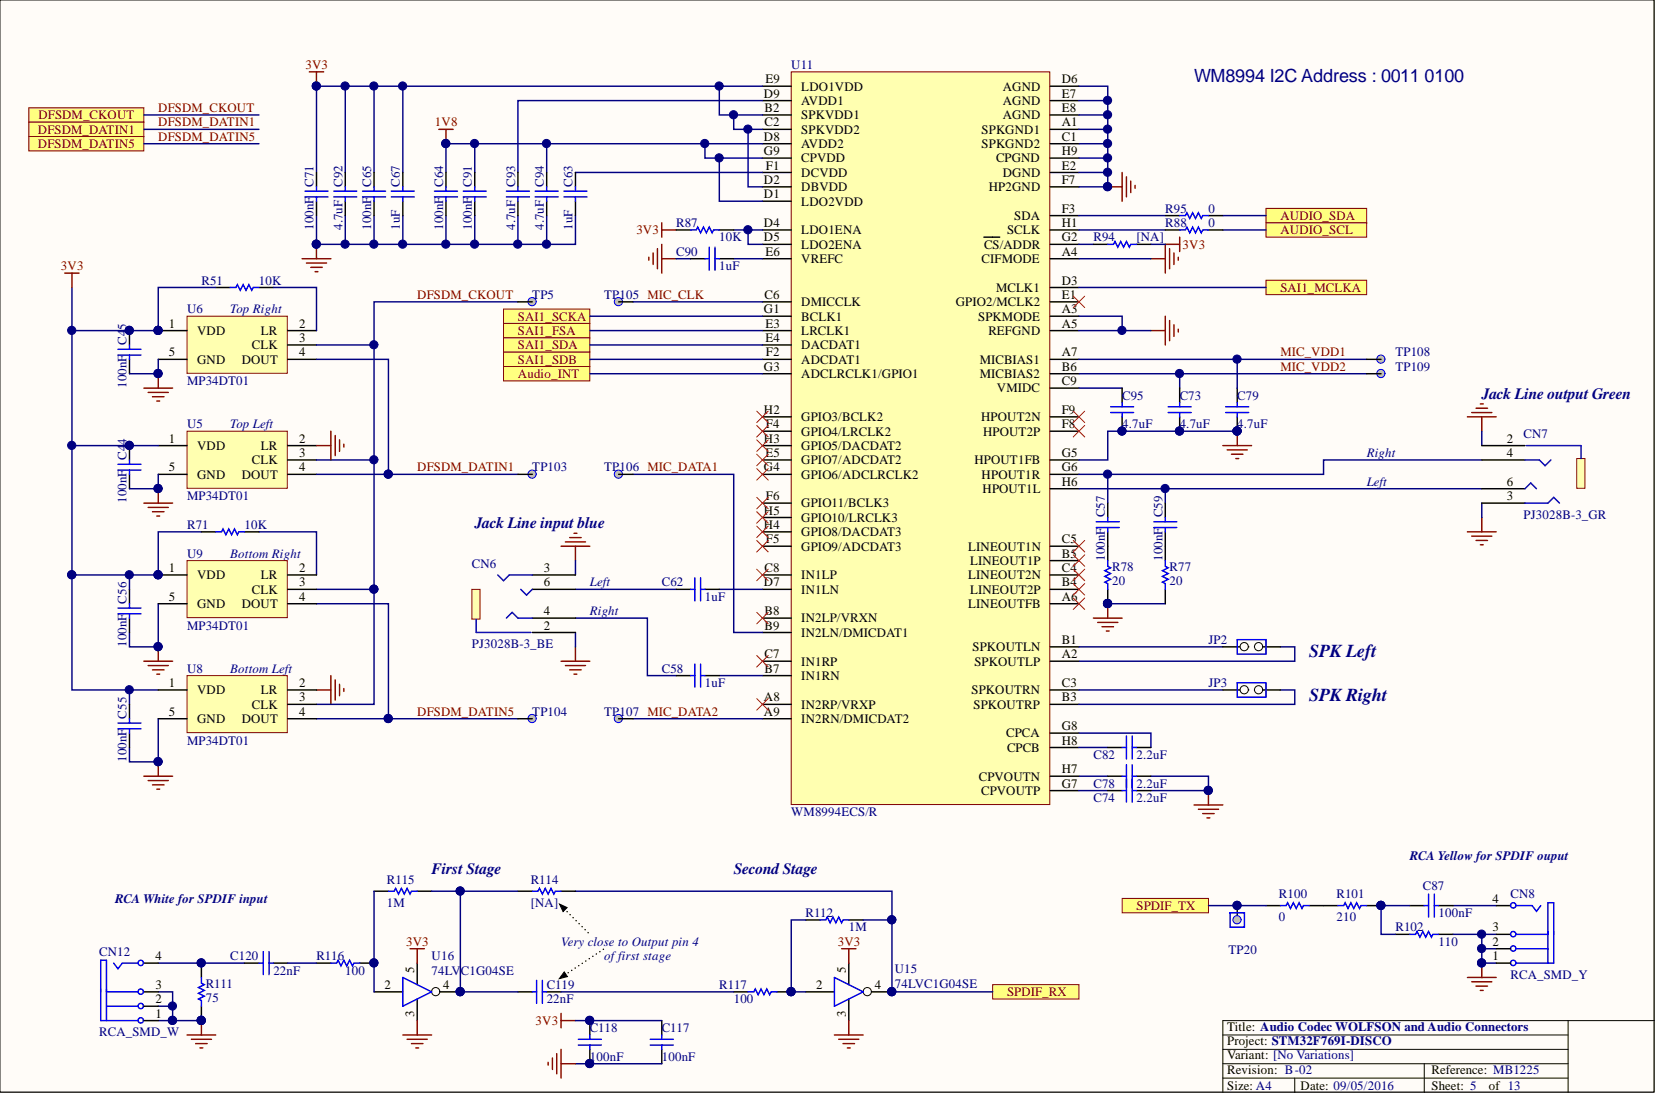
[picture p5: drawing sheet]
<svg xmlns="http://www.w3.org/2000/svg" width="292mm" height="193mm" viewBox="0 0 292 193" stroke-linecap="round" stroke-linejoin="round" font-family="sans-serif">
<defs><g id="words">
<g font-size="3.2" fill="#000080">
<text x="210.6" y="14.5">WM8994 I2C Address : 0011 0100</text>
<text x="230.9" y="116">SPK Left</text>
<text x="230.9" y="123.6">SPK Right</text>
</g>
<g font-size="2.8" fill="#000080">
<text x="261.4" y="70.4">Jack Line output Green</text>
<text x="83.7" y="93.2">Jack Line input blue</text>
<text x="76.1" y="154.1">First Stage</text>
<text x="129.4" y="154.1">Second Stage</text>
</g>
<g font-size="2.3" fill="#800000">
<text x="53.9" y="12.2">3V3</text>
<text x="6.7" y="23.6">DFSDM_DATIN1</text>
<text x="6.8" y="21">DFSDM_CKOUT</text>
<text x="27.9" y="19.8">DFSDM_CKOUT</text>
<text x="27.9" y="22.3">DFSDM_DATIN1</text>
<text x="76.7" y="22.3">1V8</text>
<text x="6.7" y="26.1">DFSDM_DATIN5</text>
<text x="27.9" y="24.8">DFSDM_DATIN5</text>
<text x="112.2" y="41.3">3V3</text>
<text x="225.8" y="38.8">AUDIO_SDA</text>
<text x="225.8" y="41.3">AUDIO_SCL</text>
<text x="10.7" y="47.7">3V3</text>
<text x="208.6" y="43.9">3V3</text>
<text x="73.6" y="52.7">DFSDM_CKOUT</text>
<text x="225.8" y="51.5">SAI1_MCLKA</text>
<text x="91.4" y="56.5">SAI1_SCKA</text>
<text x="91.4" y="59.1">SAI1_FSA</text>
<text x="91.4" y="61.6">SAI1_SDA</text>
<text x="91.4" y="64.1">SAI1_SDB</text>
<text x="225.8" y="62.9">MIC_VDD1</text>
<text x="225.8" y="65.4">MIC_VDD2</text>
<text x="91.4" y="66.7">Audio_INT</text>
<text x="73.6" y="83.2">DFSDM_DATIN1</text>
<text x="73.6" y="126.3">DFSDM_DATIN5</text>
<text x="200.5" y="160.5">SPDIF_TX</text>
<text x="71.6" y="166.8">3V3</text>
<text x="147.8" y="166.8">3V3</text>
<text x="177.6" y="175.7">SPDIF_RX</text>
<text x="94.5" y="180.8">3V3</text>
</g>
<g font-size="2.3">
<text x="134.7" y="17.2">D9</text>
<text x="135" y="14.7">E9</text>
<text x="141.3" y="16">LDO1VDD</text>
<text x="176.9" y="16">AGND</text>
<text x="187.3" y="14.7">D6</text>
<text x="187.3" y="17.2">E7</text>
<text x="134.8" y="19.8">B2</text>
<text x="134.8" y="22.3">C2</text>
<text x="141.3" y="18.5">AVDD1</text>
<text x="141.3" y="21">SPKVDD1</text>
<text x="141.3" y="23.6">SPKVDD2</text>
<text x="173.1" y="23.6">SPKGND1</text>
<text x="176.9" y="18.5">AGND</text>
<text x="176.9" y="21">AGND</text>
<text x="187.3" y="19.8">E8</text>
<text x="187.3" y="22.3">A1</text>
<text x="134.7" y="27.4">G9</text>
<text x="134.7" y="24.8">D8</text>
<text x="135.1" y="29.9">F1</text>
<text x="141.3" y="28.6">CPVDD</text>
<text x="141.3" y="26.1">AVDD2</text>
<text x="173.1" y="26.1">SPKGND2</text>
<text x="175.7" y="28.6">CPGND</text>
<text x="187.3" y="27.4">H9</text>
<text x="187.3" y="29.9">E2</text>
<text x="187.3" y="24.8">C1</text>
<text x="134.7" y="32.5">D2</text>
<text x="134.7" y="35">D1</text>
<text x="141.3" y="31.2">DCVDD</text>
<text x="141.3" y="33.7">DBVDD</text>
<text x="174.4" y="33.7">HP2GND</text>
<text x="176.9" y="31.2">DGND</text>
<text x="187.3" y="32.5">F7</text>
<text x="134.7" y="40.1">D4</text>
<text x="141.3" y="41.3">LDO1ENA</text>
<text x="141.3" y="36.3">LDO2VDD</text>
<text x="177.6" y="41.3">SCLK</text>
<text x="178.9" y="38.8">SDA</text>
<text x="187.3" y="40.1">H1</text>
<text x="187.3" y="37.5">F3</text>
<text x="134.7" y="42.6">D5</text>
<text x="135" y="45.1">E6</text>
<text x="141.3" y="43.9">LDO2ENA</text>
<text x="141.3" y="46.4">VREFC</text>
<text x="173.1" y="46.4">CIFMODE</text>
<text x="173.6" y="43.9">CS/ADDR</text>
<text x="187.3" y="42.6">G2</text>
<text x="187.3" y="45.1">A4</text>
<text x="134.8" y="52.7">C6</text>
<text x="175.7" y="51.5">MCLK1</text>
<text x="187.3" y="52.7">E1</text>
<text x="187.3" y="50.2">D3</text>
<text x="29.8" y="57.8">1</text>
<text x="34.8" y="59.1">VDD</text>
<text x="46" y="59.1">LR</text>
<text x="52.8" y="57.8">2</text>
<text x="134.7" y="55.3">G1</text>
<text x="135" y="57.8">E3</text>
<text x="141.3" y="56.5">BCLK1</text>
<text x="141.3" y="54">DMICCLK</text>
<text x="141.3" y="59.1">LRCLK1</text>
<text x="168.6" y="54">GPIO2/MCLK2</text>
<text x="172.6" y="56.5">SPKMODE</text>
<text x="174.3" y="59.1">REFGND</text>
<text x="187.3" y="57.8">A5</text>
<text x="187.3" y="55.3">A3</text>
<text x="29.8" y="62.9">5</text>
<text x="34.8" y="64.1">GND</text>
<text x="42.6" y="64.1">DOUT</text>
<text x="44.4" y="61.6">CLK</text>
<text x="52.8" y="60.3">3</text>
<text x="52.8" y="62.9">4</text>
<text x="134.7" y="65.4">G3</text>
<text x="135" y="60.3">E4</text>
<text x="135.1" y="62.9">F2</text>
<text x="141.3" y="64.1">ADCDAT1</text>
<text x="141.3" y="61.6">DACDAT1</text>
<text x="172.8" y="64.1">MICBIAS1</text>
<text x="187.3" y="62.9">A7</text>
<text x="187.3" y="65.4">B6</text>
<text x="141.3" y="66.7">ADCLRCLK1/GPIO1</text>
<text x="172.8" y="66.7">MICBIAS2</text>
<text x="175.9" y="69.2">VMIDC</text>
<text x="187.3" y="67.9">C9</text>
<text x="134.7" y="73">H2</text>
<text x="135.1" y="75.6">F4</text>
<text x="141.3" y="74.3">GPIO3/BCLK2</text>
<text x="141.3" y="76.8">GPIO4/LRCLK2</text>
<text x="173.1" y="74.3">HPOUT2N</text>
<text x="173.4" y="76.8">HPOUT2P</text>
<text x="187.3" y="73">F9</text>
<text x="187.3" y="75.6">F8</text>
<text x="29.8" y="83.2">5</text>
<text x="29.8" y="78.1">1</text>
<text x="34.8" y="79.4">VDD</text>
<text x="44.4" y="81.9">CLK</text>
<text x="46" y="79.4">LR</text>
<text x="52.8" y="78.1">2</text>
<text x="52.8" y="80.6">3</text>
<text x="52.8" y="83.2">4</text>
<text x="134.7" y="78.1">H3</text>
<text x="134.7" y="83.2">G4</text>
<text x="135" y="80.6">E5</text>
<text x="141.3" y="79.4">GPIO5/DACDAT2</text>
<text x="141.3" y="81.9">GPIO7/ADCDAT2</text>
<text x="171.9" y="81.9">HPOUT1FB</text>
<text x="187.3" y="80.6">G5</text>
<text x="187.3" y="83.2">G6</text>
<text x="265.8" y="78.1">2</text>
<text x="265.8" y="80.6">4</text>
<text x="34.8" y="84.4">GND</text>
<text x="42.6" y="84.4">DOUT</text>
<text x="135.1" y="88.2">F6</text>
<text x="141.3" y="84.4">GPIO6/ADCLRCLK2</text>
<text x="141.3" y="89.5">GPIO11/BCLK3</text>
<text x="173.1" y="84.4">HPOUT1R</text>
<text x="173.3" y="87">HPOUT1L</text>
<text x="187.3" y="85.7">H6</text>
<text x="265.8" y="85.7">6</text>
<text x="265.8" y="88.2">3</text>
<text x="134.7" y="93.3">H4</text>
<text x="134.7" y="90.8">H5</text>
<text x="135.1" y="95.8">F5</text>
<text x="141.3" y="94.6">GPIO8/DACDAT3</text>
<text x="141.3" y="92">GPIO10/LRCLK3</text>
<text x="187.3" y="95.8">C5</text>
<text x="29.8" y="100.9">1</text>
<text x="52.8" y="100.9">2</text>
<text x="95.9" y="100.9">3</text>
<text x="134.8" y="100.9">C8</text>
<text x="141.3" y="97.1">GPIO9/ADCDAT3</text>
<text x="170.8" y="97.1">LINEOUT1N</text>
<text x="171.1" y="99.6">LINEOUT1P</text>
<text x="187.3" y="98.4">B5</text>
<text x="187.3" y="100.9">C4</text>
<text x="29.8" y="106">5</text>
<text x="34.8" y="107.3">GND</text>
<text x="34.8" y="102.2">VDD</text>
<text x="42.6" y="107.3">DOUT</text>
<text x="44.4" y="104.7">CLK</text>
<text x="46" y="102.2">LR</text>
<text x="52.8" y="103.4">3</text>
<text x="52.8" y="106">4</text>
<text x="95.9" y="103.4">6</text>
<text x="134.7" y="103.4">D7</text>
<text x="141.3" y="104.7">IN1LN</text>
<text x="141.3" y="102.2">IN1LP</text>
<text x="170.8" y="102.2">LINEOUT2N</text>
<text x="170.8" y="107.3">LINEOUTFB</text>
<text x="171.1" y="104.7">LINEOUT2P</text>
<text x="187.3" y="103.4">B4</text>
<text x="187.3" y="106">A6</text>
<text x="95.9" y="111.1">2</text>
<text x="95.9" y="108.5">4</text>
<text x="134.8" y="111.1">B9</text>
<text x="134.8" y="108.5">B8</text>
<text x="141.3" y="112.3">IN2LN/DMICDAT1</text>
<text x="141.3" y="109.8">IN2LP/VRXN</text>
<text x="187.3" y="113.6">B1</text>
<text x="134.8" y="118.7">B7</text>
<text x="134.8" y="116.1">C7</text>
<text x="141.3" y="119.9">IN1RN</text>
<text x="141.3" y="117.4">IN1RP</text>
<text x="171.5" y="114.9">SPKOUTLN</text>
<text x="171.9" y="117.4">SPKOUTLP</text>
<text x="187.3" y="116.1">A2</text>
<text x="29.8" y="121.2">1</text>
<text x="34.8" y="122.5">VDD</text>
<text x="44.4" y="125">CLK</text>
<text x="46" y="122.5">LR</text>
<text x="52.8" y="121.2">2</text>
<text x="52.8" y="123.7">3</text>
<text x="134.7" y="123.7">A8</text>
<text x="141.3" y="125">IN2RP/VRXP</text>
<text x="171.4" y="122.5">SPKOUTRN</text>
<text x="171.7" y="125">SPKOUTRP</text>
<text x="187.3" y="121.2">C3</text>
<text x="187.3" y="123.7">B3</text>
<text x="29.8" y="126.3">5</text>
<text x="34.8" y="127.5">GND</text>
<text x="42.6" y="127.5">DOUT</text>
<text x="52.8" y="126.3">4</text>
<text x="134.7" y="126.3">A9</text>
<text x="141.3" y="127.5">IN2RN/DMICDAT2</text>
<text x="177.5" y="130.1">CPCA</text>
<text x="187.3" y="131.3">H8</text>
<text x="187.3" y="128.8">G8</text>
<text x="172.6" y="137.7">CPVOUTN</text>
<text x="177.6" y="132.6">CPCB</text>
<text x="187.3" y="136.4">H7</text>
<text x="173.1" y="140.2">CPVOUTP</text>
<text x="187.3" y="138.9">G7</text>
<text x="263.2" y="159.2">4</text>
<text x="263.2" y="164.3">3</text>
<text x="263.2" y="166.8">2</text>
<text x="27.4" y="169.4">4</text>
<text x="73.1" y="171.7" transform="rotate(-90 73.1 171.7)">5</text>
<text x="149.2" y="171.7" transform="rotate(-90 149.2 171.7)">5</text>
<text x="263.2" y="169.4">1</text>
<text x="27.4" y="174.4">3</text>
<text x="27.4" y="179.5">1</text>
<text x="27.4" y="177">2</text>
<text x="67.8" y="174.4">2</text>
<text x="73.1" y="179.4" transform="rotate(-90 73.1 179.4)">3</text>
<text x="78.2" y="174.4">4</text>
<text x="144" y="174.4">2</text>
<text x="149.2" y="179.4" transform="rotate(-90 149.2 179.4)">3</text>
<text x="154.3" y="174.4">4</text>
<text x="216.5" y="181.8">Title: Audio Codec WOLFSON and Audio Connectors</text>
<text x="216.5" y="184.3">Project: STM32F769I-DISCO</text>
<text x="216.5" y="189.4">Revision: B-02</text>
<text x="216.5" y="186.9">Variant: [No Variations]</text>
<text x="252.5" y="189.4">Reference: MB1225</text>
<text x="216.5" y="192.2">Size: A4</text>
<text x="229.4" y="192.2">Date: 09/05/2016</text>
<text x="252.5" y="192.2">Sheet: 5</text>
<text x="262.6" y="192.2">of 13</text>
</g>
<g font-size="2.3" fill="#000080">
<text x="139.6" y="12.2">U11</text>
<text x="55.3" y="33" transform="rotate(-90 55.3 33)">C71</text>
<text x="60.4" y="33" transform="rotate(-90 60.4 33)">C92</text>
<text x="65.5" y="33" transform="rotate(-90 65.5 33)">C65</text>
<text x="70.5" y="33" transform="rotate(-90 70.5 33)">C67</text>
<text x="78.2" y="33" transform="rotate(-90 78.2 33)">C64</text>
<text x="83.2" y="33" transform="rotate(-90 83.2 33)">C91</text>
<text x="90.8" y="33" transform="rotate(-90 90.8 33)">C93</text>
<text x="95.9" y="33" transform="rotate(-90 95.9 33)">C94</text>
<text x="101" y="33" transform="rotate(-90 101 33)">C63</text>
<text x="55.3" y="40.6" transform="rotate(-90 55.3 40.6)">100nF</text>
<text x="60.4" y="40.6" transform="rotate(-90 60.4 40.6)">4.7uF</text>
<text x="65.5" y="40.6" transform="rotate(-90 65.5 40.6)">100nF</text>
<text x="70.5" y="40.6" transform="rotate(-90 70.5 40.6)">1uF</text>
<text x="78.2" y="40.6" transform="rotate(-90 78.2 40.6)">100nF</text>
<text x="83.2" y="40.6" transform="rotate(-90 83.2 40.6)">100nF</text>
<text x="90.8" y="40.6" transform="rotate(-90 90.8 40.6)">4.7uF</text>
<text x="95.9" y="40.6" transform="rotate(-90 95.9 40.6)">4.7uF</text>
<text x="101" y="40.6" transform="rotate(-90 101 40.6)">1uF</text>
<text x="119.3" y="40.1">R87</text>
<text x="205.5" y="37.5">R95</text>
<text x="205.5" y="40.1">R88</text>
<text x="213.2" y="37.5">0</text>
<text x="213.2" y="40.1">0</text>
<text x="119.3" y="45.1">C90</text>
<text x="126.9" y="47.7">1uF</text>
<text x="126.9" y="42.6">10K</text>
<text x="192.9" y="42.6">R94</text>
<text x="200.5" y="42.6">[NA]</text>
<text x="35.5" y="50.2">R51</text>
<text x="45.7" y="50.2">10K</text>
<text x="93.9" y="52.7">TP5</text>
<text x="106.6" y="52.7">TP105 MIC_CLK</text>
<text x="22.3" y="58.1" transform="rotate(-90 22.3 58.1)">5</text>
<text x="33" y="55.3">U6</text>
<text x="40.6" y="55.3">Top Right</text>
<text x="22.3" y="60.8" transform="rotate(-90 22.3 60.8)">C4</text>
<text x="246.1" y="62.9">TP108</text>
<text x="246.1" y="65.4">TP109</text>
<text x="22.3" y="68.5" transform="rotate(-90 22.3 68.5)">100nF</text>
<text x="33" y="67.9">MP34DT01</text>
<text x="197.9" y="70.5">C95</text>
<text x="208.1" y="70.5">C73</text>
<text x="218.2" y="70.5">C79</text>
<text x="33" y="75.6">U5</text>
<text x="40.6" y="75.6">Top Left</text>
<text x="197.9" y="75.6">4.7uF</text>
<text x="208.1" y="75.6">4.7uF</text>
<text x="218.2" y="75.6">4.7uF</text>
<text x="268.7" y="77.3">CN7</text>
<text x="22.3" y="81.1" transform="rotate(-90 22.3 81.1)">C4</text>
<text x="22.3" y="78.4" transform="rotate(-90 22.3 78.4)">4</text>
<text x="93.9" y="83.2">TP103</text>
<text x="106.6" y="83.2">TP106 MIC_DATA1</text>
<text x="241.1" y="80.6">Right</text>
<text x="22.3" y="88.7" transform="rotate(-90 22.3 88.7)">100nF</text>
<text x="33" y="88.2">MP34DT01</text>
<text x="241.1" y="85.7">Left</text>
<text x="33" y="93.3">R71</text>
<text x="43.1" y="93.3">10K</text>
<text x="194.9" y="91.3" transform="rotate(-90 194.9 91.3)">C57</text>
<text x="205" y="91.3" transform="rotate(-90 205 91.3)">C59</text>
<text x="268.7" y="91.5">PJ3028B-3_GR</text>
<text x="33" y="98.4">U9</text>
<text x="40.6" y="98.4">Bottom Right</text>
<text x="83.2" y="100.2">CN6</text>
<text x="194.9" y="98.9" transform="rotate(-90 194.9 98.9)">100nF</text>
<text x="196.2" y="100.7">R78</text>
<text x="205" y="98.9" transform="rotate(-90 205 98.9)">100nF</text>
<text x="206.3" y="100.7">R77</text>
<text x="22.3" y="106.5" transform="rotate(-90 22.3 106.5)">C56</text>
<text x="104" y="103.4">Left</text>
<text x="116.7" y="103.4">C62</text>
<text x="124.3" y="106">1uF</text>
<text x="196.2" y="103.2">20</text>
<text x="206.3" y="103.2">20</text>
<text x="33" y="111.1">MP34DT01</text>
<text x="104" y="108.5">Right</text>
<text x="213.2" y="113.6">JP2</text>
<text x="22.3" y="114.1" transform="rotate(-90 22.3 114.1)">100nF</text>
<text x="33" y="118.7">U8</text>
<text x="40.6" y="118.7">Bottom Left</text>
<text x="83.2" y="114.4">PJ3028B-3_BE</text>
<text x="116.7" y="118.7">C58</text>
<text x="124.3" y="121.2">1uF</text>
<text x="213.2" y="121.2">JP3</text>
<text x="22.3" y="126.8" transform="rotate(-90 22.3 126.8)">C55</text>
<text x="33" y="131.3">MP34DT01</text>
<text x="93.9" y="126.3">TP104</text>
<text x="106.6" y="126.3">TP107 MIC_DATA2</text>
<text x="22.3" y="134.4" transform="rotate(-90 22.3 134.4)">100nF</text>
<text x="192.9" y="133.9">C82</text>
<text x="200.5" y="133.9">2.2uF</text>
<text x="192.9" y="138.9">C78</text>
<text x="192.9" y="141.5">C74</text>
<text x="200.5" y="138.9">2.2uF</text>
<text x="200.5" y="141.5">2.2uF</text>
<text x="139.6" y="144">WM8994ECS/R</text>
<text x="68.3" y="155.9">R115</text>
<text x="93.6" y="155.9">R114</text>
<text x="248.7" y="151.6">RCAYellow for SPDIF ouput</text>
<text x="20.3" y="159.2">RCAWhite for SPDIF input</text>
<text x="68.3" y="160">1M</text>
<text x="93.6" y="160">[NA]</text>
<text x="142.1" y="161.8">R112</text>
<text x="225.6" y="158.5">R100</text>
<text x="235.7" y="158.5">R101</text>
<text x="251" y="156.9">C87</text>
<text x="253.8" y="161.8">100nF</text>
<text x="266.4" y="158.5">CN8</text>
<text x="99" y="166.8">Very close to Output pin 4</text>
<text x="149.7" y="164.3">1M</text>
<text x="225.6" y="162.5">0</text>
<text x="235.7" y="162.5">210</text>
<text x="246.1" y="164.3">R102</text>
<text x="253.8" y="166.8">110</text>
<text x="17.5" y="168.6">CN12</text>
<text x="40.6" y="169.4">C120</text>
<text x="48.2" y="171.9">22nF</text>
<text x="55.8" y="169.4">R116</text>
<text x="60.9" y="171.9">100</text>
<text x="76.1" y="169.4">U16</text>
<text x="76.1" y="171.9">74LV</text>
<text x="81.3" y="171.9">C1G04SE</text>
<text x="106.6" y="169.4">offirst stage</text>
<text x="157.8" y="171.7">U15</text>
<text x="216.7" y="168.4">TP20</text>
<text x="266.4" y="172.7">RCA_SMD_Y</text>
<text x="36.3" y="174.2">R111</text>
<text x="36.3" y="176.7">75</text>
<text x="96.4" y="174.4">C119</text>
<text x="96.4" y="177">22nF</text>
<text x="126.9" y="174.4">R117</text>
<text x="129.4" y="177">100</text>
<text x="157.8" y="174.2">74LVC1G04SE</text>
<text x="17.5" y="182.8">RCA_SMD_W</text>
<text x="104" y="182.1">C118</text>
<text x="116.7" y="182.1">C117</text>
<text x="104" y="187.1">100nF</text>
<text x="116.7" y="187.1">100nF</text>
</g>
</g></defs>
<path d="M0 0h291.7v192.6h-291.7z" fill="#fffcf8" stroke="#000" stroke-width=".18"/>
<path d="M215.7 182.6h60.9M215.7 185.1h60.9M215.7 190.2h60.9M215.7 187.6h60.9M228.4 190.2v2.5M251.2 187.6v5.1M276.6 180v12.7M291.8 180h-76.1v12.7" fill="none" stroke="#000" stroke-width=".18"/>
<path d="M88.8 54.5h15.2v2.5h-15.2z" fill-rule="evenodd" fill="#ffff80" stroke="#800000" stroke-width=".18"/>
<path d="M195.4 33h2.5M197.9 30.4v5.1M198.7 31.2v3.5M199.5 31.9v2.1M200.2 32.7v.5" fill="none" stroke="#800000" stroke-width=".26"/>
<circle cx="195.4" cy="32.9" r=".72" fill="#000080" stroke="#000080" stroke-width=".18"/>
<path d="M139.6 12.7h45.6v129.2h-45.6z" fill="#ffffb0" stroke="#800000" stroke-width=".18"/>
<g fill="none" stroke="#000" stroke-width=".26">
<path d="M134.5 15.2h5.1M134.5 17.7h5.1M185.2 15.2h5.1M185.2 17.7h5.1M134.5 27.9h5.1M134.5 30.4h5.1M134.5 33h5.1M134.5 20.3h5.1M134.5 25.4h5.1M134.5 35.5h5.1M134.5 22.8h5.1M185.2 27.9h5.1"/>
<path d="M185.2 30.4h5.1M185.2 33h5.1M185.2 20.3h5.1M185.2 25.4h5.1M185.2 38h5.1M185.2 22.8h5.1M134.5 43.1h5.1M134.5 55.8h5.1M134.5 45.6h5.1M134.5 53.2h5.1M134.5 40.6h5.1M134.5 58.3h5.1"/>
<path d="M173.5 41.8h2.8M185.2 43.1h5.1M185.2 55.8h5.1M185.2 45.6h5.1M185.2 53.2h5.1M185.2 40.6h5.1M185.2 58.3h5.1M185.2 50.7h5.1M134.5 63.4h5.1M134.5 65.9h5.1M134.5 60.8h5.1M134.5 73.5h5.1"/>
<path d="M134.5 76.1h5.1M134.5 78.6h5.1M185.2 63.4h5.1M185.2 65.9h5.1M185.2 73.5h5.1M185.2 76.1h5.1M185.2 68.5h5.1M134.5 83.7h5.1M134.5 81.1h5.1M134.5 93.8h5.1M134.5 96.3h5.1M134.5 91.3h5.1"/>
<path d="M134.5 88.7h5.1M185.2 83.7h5.1M185.2 81.1h5.1M185.2 96.3h5.1M185.2 86.2h5.1M185.2 98.9h5.1M134.5 104h5.1M134.5 101.4h5.1M134.5 119.2h5.1M134.5 116.6h5.1M134.5 111.6h5.1M134.5 109h5.1"/>
<path d="M185.2 104h5.1M185.2 101.4h5.1M185.2 116.6h5.1M185.2 106.5h5.1M185.2 114.1h5.1M134.5 126.8h5.1M134.5 124.2h5.1M185.2 136.9h5.1M185.2 139.5h5.1M185.2 131.8h5.1M185.2 129.3h5.1M185.2 124.2h5.1"/>
<path d="M185.2 121.7h5.1"/>
</g>
<g fill="none" stroke="#800000" stroke-width=".26">
<path d="M77.4 22.8h2.5M78.7 22.8v2.6M116.7 39.3v2.5M53.3 45.6h5.1M54.1 46.4h3.5M54.8 47.2h2M55.6 47.9h.5M55.8 43.1v2.5M114.4 45.4v.5M115.2 44.6v2.1M116 43.9v3.5M116.7 45.6h2.6"/>
<path d="M116.7 43.1v5.1M116.7 40.6h2.6"/>
</g>
<g fill="#000080" stroke="#000080" stroke-width=".18">
<circle cx="55.8" cy="43.1" r=".72"/>
<circle cx="55.8" cy="15.2" r=".72"/>
<circle cx="126.8" cy="15.2" r=".72"/>
<circle cx="131.9" cy="22.8" r=".72"/>
<circle cx="78.6" cy="25.3" r=".72"/>
<circle cx="129.4" cy="20.2" r=".72"/>
<circle cx="124.3" cy="25.3" r=".72"/>
<circle cx="131.9" cy="40.5" r=".72"/>
</g>
<path d="M126.9 15.2v5.1h7.6M134.5 17.7h-43.1v12.7M134.5 15.2h-78.7v15.2M101.5 30.4h33M124.3 25.4v2.5h10.2M129.4 20.3v2.5h5.1M132 22.8v10.2h2.5M134.5 25.4h-55.8v5M119.3 45.6h2.5M129.4 45.6h5.1M129.4 40.6h5.1M132 40.6v2.5h2.5" fill="none" stroke="#000080" stroke-width=".26"/>
<g fill="#ffff80" stroke="#800000" stroke-width=".18">
<path d="M88.8 57h15.2v2.6h-15.2z" fill-rule="evenodd"/>
<path d="M88.8 59.6h15.2v2.5h-15.2z" fill-rule="evenodd"/>
<path d="M88.8 62.1h15.2v2.6h-15.2z" fill-rule="evenodd"/>
</g>
<path d="M104 55.8h30.5M104 60.8h30.5M104 63.4h30.5" fill="none" stroke="#000080" stroke-width=".26"/>
<path d="M88.8 64.7h15.2v2.5h-15.2z" fill-rule="evenodd" fill="#ffff80" stroke="#800000" stroke-width=".18"/>
<path d="M190.3 15.2h5.1v17.8h-5.1M190.3 17.7h5.1M190.3 30.4h5.1M190.3 27.9h5.1M190.3 25.4h5.1M190.3 22.8h5.1M190.3 20.3h5.1M104 65.9h30.5" fill="none" stroke="#000080" stroke-width=".26"/>
<g fill="#000080" stroke="#000080" stroke-width=".18">
<circle cx="195.4" cy="32.9" r=".72"/>
<circle cx="195.4" cy="30.4" r=".72"/>
<circle cx="195.4" cy="27.8" r=".72"/>
<circle cx="195.4" cy="25.3" r=".72"/>
<circle cx="195.4" cy="22.8" r=".72"/>
<circle cx="195.4" cy="20.2" r=".72"/>
<circle cx="195.4" cy="17.7" r=".72"/>
</g>
<g fill="#ffff80" stroke="#800000" stroke-width=".18">
<path d="M223.3 36.8h17.8v2.5h-17.8z" fill-rule="evenodd"/>
<path d="M223.3 39.3h17.8v2.5h-17.8z" fill-rule="evenodd"/>
</g>
<path d="M190.3 38h15.2M190.3 40.6h15.2M190.3 45.6h12.7" fill="none" stroke="#000080" stroke-width=".26"/>
<path d="M203 45.6h2.5M205.5 43.1v5.1M206.3 43.9v3.5M207.1 44.6v2.1M207.8 45.4v.5" fill="none" stroke="#800000" stroke-width=".26"/>
<path d="M223.3 49.4h17.8v2.6h-17.8z" fill-rule="evenodd" fill="#ffff80" stroke="#800000" stroke-width=".18"/>
<g fill="none" stroke="#000080" stroke-width=".26">
<path d="M71.1 15.2v15.2M55.8 38v5.1h45.7v-5.1M60.9 38v5.1M66 38v5.1M71.1 38v5.1M78.7 38v5.1M83.7 25.4v5M83.7 38v5.1M91.4 38v5.1M96.4 38v5.1M215.7 38h7.6M91.4 53.2h-25.4v50.8"/>
<path d="M104 58.3h30.5M190.3 55.8h7.6v2.5M190.3 50.7h33M190.3 58.3h12.7M190.3 43.1h2.6M203 43.1h2.5M215.7 40.6h7.6M190.3 68.5h7.6M208.1 65.9v2.6M218.2 76.1h-22.8v5h-5.1M35.5 93.8h-7.6v7.6h-15.2v20.3h15.2M45.7 93.8h10.1v7.6"/>
<path d="M190.3 86.2h71.1M195.4 83.7v5M205.5 86.2v2.5M261.4 81.1h-27.9v2.6h-43.2M27.9 106.5v7.6h-5.1v-2.5M55.8 104h10.2v20.2h-10.2M55.8 106.5h12.7v20.3h-12.7M195.4 106.5h10.1M225.8 114.1h2.6v2.5h-38.1M22.8 121.7v2.5M27.9 126.8v7.6h-5.1v-2.6M111.7 126.8h22.8"/>
<path d="M190.3 129.3h12.7v2.5M190.3 131.8h5.1M190.3 136.9h5.1M190.3 139.5h5.1M203 136.9h10.2v2.6h-10.2M225.8 121.7h2.6v2.5h-38.1"/>
</g>
<g fill="none" stroke="#800000" stroke-width=".26">
<path d="M54.6 12.7h2.5M55.8 12.7v2.5M203 58.3h2.5M205.5 55.8v5M205.5 43.1h2.6M206.3 56.5v3.6M207.1 57.3v2M207.8 58.1v.5M208.1 41.8v2.6M25.4 116.6h5.1M26.1 117.4h3.6M26.9 118.2h2"/>
<path d="M27.7 118.9h.5M27.9 114.1v2.5M58.4 119.2v5M59.1 119.9v3.6M192.9 109h5M193.6 109.8h3.6M194.4 110.5h2M195.1 111.3h.5M195.4 106.5v2.5M25.4 136.9h5.1M26.1 137.7h3.6M26.9 138.4h2"/>
<path d="M27.7 139.2h.5M27.9 134.4v2.5M55.8 121.7h2.6M59.9 120.7v2M60.6 121.5v.5"/>
</g>
<g fill="#000080" stroke="#000080" stroke-width=".18">
<circle cx="197.9" cy="58.3" r=".72"/>
<circle cx="195.4" cy="106.5" r=".72"/>
<circle cx="195.4" cy="83.6" r=".72"/>
<circle cx="205.5" cy="86.2" r=".72"/>
<circle cx="218.2" cy="76" r=".72"/>
<circle cx="213.1" cy="139.4" r=".72"/>
<circle cx="65.9" cy="103.9" r=".72"/>
<circle cx="27.9" cy="134.3" r=".72"/>
<circle cx="22.8" cy="121.7" r=".72"/>
<circle cx="68.5" cy="126.7" r=".72"/>
<circle cx="55.8" cy="15.2" r=".72"/>
<circle cx="71" cy="15.2" r=".72"/>
<circle cx="83.7" cy="25.3" r=".72"/>
<circle cx="60.9" cy="43.1" r=".72"/>
<circle cx="65.9" cy="43.1" r=".72"/>
<circle cx="71" cy="43.1" r=".72"/>
<circle cx="78.6" cy="43.1" r=".72"/>
<circle cx="91.3" cy="43.1" r=".72"/>
<circle cx="96.4" cy="43.1" r=".72"/>
<circle cx="55.8" cy="43.1" r=".72"/>
<circle cx="83.7" cy="43.1" r=".72"/>
<circle cx="27.9" cy="114.1" r=".72"/>
<circle cx="208" cy="65.9" r=".72"/>
<circle cx="27.9" cy="101.4" r=".72"/>
<circle cx="12.7" cy="101.4" r=".72"/>
</g>
<path d="M33 98.9h17.7v10.1h-17.7z" fill="#ffffb0" stroke="#800000" stroke-width=".18"/>
<path d="M27.9 106.5h5.1M27.9 101.4h5.1M50.8 106.5h5M50.8 101.4h5M50.8 104h5" fill="none" stroke="#000" stroke-width=".26"/>
<circle cx="27.9" cy="101.4" r=".72" fill="#000080" stroke="#000080" stroke-width=".18"/>
<path d="M33 119.2h17.7v10h-17.7z" fill="#ffffb0" stroke="#800000" stroke-width=".18"/>
<path d="M27.9 126.8h5.1M27.9 121.7h5.1M50.8 126.8h5M50.8 121.7h5M50.8 124.2h5" fill="none" stroke="#000" stroke-width=".26"/>
<g fill="none" stroke="#800000" stroke-width=".26">
<path d="M215.7 78.6h5.1M216.5 79.4h3.5M218.2 76.1v2.5M258.8 73.5h5.1M259.6 72.8h3.5M260.4 72h2M261.1 71.2h.5M261.4 73.5v2.6M99 96.3h5M99.7 95.6h3.6M100.5 94.8h2M101.2 94.1h.6"/>
<path d="M101.5 96.3v2.6M217.2 80.1h2M218 80.9h.5M258.8 93.8h5.1M259.6 94.6h3.5M260.4 95.3h2M261.1 96.1h.5M261.4 91.3v2.5M99 116.6h5M99.7 117.4h3.6M100.5 118.2h2M101.2 118.9h.6"/>
<path d="M101.5 114.1v2.5M213.2 139.5v2.5M210.6 142h5.1M211.4 142.8h3.5M212.1 143.5h2.1M212.9 144.3h.5"/>
</g>
<g fill="none" stroke="#000080" stroke-width=".26">
<path d="M60.9 15.2v15.2M66 15.2v15.2M96.4 25.4v5M126.9 27.9v7.6h7.6M261.4 76.1v2.5M101.5 98.9v2.5M261.4 88.7v2.6M101.5 109h12.7v10.2h5.1M101.5 104h17.8M101.5 111.6v2.5M126.9 119.2h7.6M126.9 104h7.6"/>
<path d="M190.3 114.1h25.4M190.3 121.7h25.4"/>
</g>
<g fill="none" stroke="#f00" stroke-width=".18">
<path d="M189.3 52.2l2 2.1M191.3 52.2l-2 2.1M133.5 77.6l2 2M133.5 75l2 2.1M133.5 72.5l2 2M135.5 77.6l-2 2M135.5 75l-2 2.1M135.5 72.5l-2 2M189.3 72.5l2 2M189.3 75l2 2.1M191.3 72.5l-2 2M191.3 75l-2 2.1"/>
<path d="M133.5 95.3l2 2.1M133.5 90.3l2 2M133.5 92.8l2 2M133.5 87.7l2 2.1M133.5 82.7l2 2M133.5 80.1l2 2M135.5 95.3l-2 2.1M135.5 90.3l-2 2M135.5 92.8l-2 2M135.5 87.7l-2 2.1M135.5 82.7l-2 2M135.5 80.1l-2 2"/>
<path d="M189.3 95.3l2 2.1M189.3 97.9l2 2M191.3 95.3l-2 2.1M191.3 97.9l-2 2M133.5 115.6l2 2M133.5 108l2 2M133.5 100.4l2 2M135.5 115.6l-2 2M135.5 108l-2 2M135.5 100.4l-2 2M189.3 100.4l2 2M189.3 102.9l2 2.1"/>
<path d="M189.3 105.5l2 2M191.3 100.4l-2 2M191.3 102.9l-2 2.1M191.3 105.5l-2 2M133.5 123.2l2 2.1M135.5 123.2l-2 2.1"/>
</g>
<g fill="#000080" stroke="#000080" stroke-width=".18">
<circle cx="60.9" cy="15.2" r=".72"/>
<circle cx="65.9" cy="15.2" r=".72"/>
<circle cx="126.8" cy="27.8" r=".72"/>
<circle cx="218.2" cy="76" r=".72"/>
<circle cx="213.1" cy="139.4" r=".72"/>
<circle cx="96.4" cy="25.3" r=".72"/>
</g>
<path d="M175.1 173.7h15.2v2.5h-15.2z" fill-rule="evenodd" fill="#ffff80" stroke="#800000" stroke-width=".18"/>
<path d="M27.9 169.9h15.2" fill="none" stroke="#000080" stroke-width=".26"/>
<path d="M93.9 111.6h7.6M93.9 104h7.6M93.9 109h7.6" fill="none" stroke="#000" stroke-width=".26"/>
<path d="M89.3 109l1-1 1.1 1h2.5" fill="none" stroke="#0000b4" stroke-width=".26"/>
<path d="M83.2 104h1.5v5.2h-1.5z" fill="#ffffb0" stroke="#800000" stroke-width=".18"/>
<path d="M269 81.1h2.5l1 1 1.1-1M84 109.3v2.3h9.6M87.8 101.4l1 1 1-1h4.1M91.9 104l1 1 1-1" fill="none" stroke="#0000b4" stroke-width=".26"/>
<path d="M261.4 78.6h7.6M261.4 86.2h7.6M261.4 81.1h7.6M93.9 101.4h7.6" fill="none" stroke="#000" stroke-width=".26"/>
<path d="M278.1 80.9h1.5v5.2h-1.5z" fill="#ffffb0" stroke="#800000" stroke-width=".18"/>
<path d="M269.2 78.6h9.7v2.3M269 86.2l1-1 1 1M269 88.7h4l1.1-1 1 1" fill="none" stroke="#0000b4" stroke-width=".26"/>
<g fill="none" stroke="#000" stroke-width=".26">
<path d="M55.8 30.4v2.6M55.8 35.5v2.5M60.9 30.4v2.6M60.9 35.5v2.5M66 30.4v2.6M66 35.5v2.5M71.1 30.4v2.6M71.1 35.5v2.5M78.7 30.4v2.6M78.7 35.5v2.5M83.7 30.4v2.6M83.7 35.5v2.5"/>
<path d="M91.4 30.4v2.6M91.4 35.5v2.5M96.4 30.4v2.6M96.4 35.5v2.5M101.5 30.4v2.6M101.5 35.5v2.5M205.5 38h2.6M213.2 38h2.5M119.3 40.6h2.5M121.8 45.6h2.5M126.9 45.6h2.5M126.9 40.6h2.5"/>
<path d="M192.9 43.1h2.5M200.5 43.1h2.5M205.5 40.6h2.6M213.2 40.6h2.5M197.9 68.5v2.5M197.9 73.5v2.6M208.1 68.5v2.5M208.1 73.5v2.6M35.5 93.8h2.6M43.1 93.8h2.6M195.4 88.7v2.6M195.4 93.8v5.1"/>
<path d="M205.5 88.7v2.6M205.5 93.8v5.1M261.4 88.7h7.6M22.8 104v2.5M22.8 109v2.6M119.3 104h2.5M119.3 119.2h2.5M124.3 104h2.6M124.3 119.2h2.6M195.4 104v2.5M205.5 104v2.5M22.8 124.2v2.6"/>
<path d="M22.8 129.3v2.5M195.4 131.8h2.5M195.4 136.9h2.5M195.4 139.5h2.5M200.5 131.8h2.5M200.5 136.9h2.5M200.5 139.5h2.5M66 175h5.1M73.6 176.2v3.8M76.1 175h5.1"/>
</g>
<g fill="none" stroke="#00f" stroke-width=".26">
<path d="M53.8 34.7h4.1M53.8 33.7h4.1M55.8 33v.7M55.8 34.7v.8M58.9 34.7h4M58.9 33.7h4M60.9 33v.7M60.9 34.7v.8M63.9 34.7h4.1M63.9 33.7h4.1M66 33v.7M66 34.7v.8"/>
<path d="M69 34.7h4.1M69 33.7h4.1M71.1 33v.7M71.1 34.7v.8M76.6 34.7h4.1M76.6 33.7h4.1M78.7 33v.7M78.7 34.7v.8M81.7 34.7h4.1M81.7 33.7h4.1M83.7 33v.7M83.7 34.7v.8"/>
<path d="M89.3 34.7h4.1M89.3 33.7h4.1M91.4 33v.7M91.4 34.7v.8M94.4 34.7h4.1M94.4 33.7h4.1M96.4 33v.7M96.4 34.7v.8M99.5 34.7h4M99.5 33.7h4M101.5 33v.7M101.5 34.7v.8"/>
<path d="M208.1 38h1l.3-.5 .5 1 .5-1 .5 1 .5-1 .5 1 .2-.5h1.1M121.8 40.6h1l.3-.5 .5 1 .5-1 .5 1 .5-1 .5 1 .3-.5h1M124.3 45.6h.8M125.1 43.6v4.1M126.1 43.6v4.1M126.1 45.6h.8M195.4 43.1h1l.3-.5 .5 1 .5-1 .5 1 .5-1 .5 1 .3-.5h1M208.1 40.6h1l.3-.5 .5 1 .5-1 .5 1 .5-1 .5 1 .2-.5h1.1M195.9 71.8h4.1M195.9 72.8h4.1M197.9 71v.8M197.9 72.8v.7"/>
<path d="M206.1 71.8h4M206.1 72.8h4M208.1 71v.8M208.1 72.8v.7M38.1 93.8h1l.2-.5 .5 1 .5-1 .6 1 .5-1 .5 1 .2-.5h1M193.4 93.1h4M193.4 92h4M195.4 98.9v1l.5 .3-1 .5 1 .5-1 .5 1 .5-1 .5 .5 .2v1.1M195.4 91.3v.7M195.4 93.1v.7M203.5 93.1h4.1M203.5 92h4.1"/>
<path d="M205.5 98.9v1l.6 .3-1.1 .5 1.1 .5-1.1 .5 1.1 .5-1.1 .5 .5 .2v1.1M205.5 91.3v.7M205.5 93.1v.7M20.8 108.3h4.1M20.8 107.3h4.1M22.8 106.5v.8M22.8 108.3v.7M121.8 104h.8M121.8 119.2h.8M122.6 101.9v4.1M122.6 117.1v4.1M123.6 101.9v4.1"/>
<path d="M123.6 117.1v4.1M123.6 104h.7M123.6 119.2h.7M20.8 128.6h4.1M20.8 127.5h4.1M22.8 126.8v.7M22.8 128.6v.7M197.9 131.8h.8M197.9 136.9h.8M197.9 139.5h.8M198.7 129.8v4.1M198.7 134.9v6.6"/>
<path d="M199.7 129.8v4.1M199.7 134.9v6.6M199.7 131.8h.8M199.7 136.9h.8M199.7 139.5h.8"/>
</g>
<g fill="#000080" stroke="#000080" stroke-width=".18">
<circle cx="197.9" cy="76" r=".72"/>
<circle cx="208" cy="76" r=".72"/>
<circle cx="195.4" cy="106.5" r=".72"/>
</g>
<circle cx="76.9" cy="174.9" r=".72" fill="#fffcf8" stroke="#000" stroke-width=".18"/>
<g fill="#000080" stroke="#000080" stroke-width=".18">
<circle cx="81.2" cy="174.9" r=".72"/>
<circle cx="104" cy="187.6" r=".72"/>
<circle cx="104" cy="180" r=".72"/>
</g>
<path d="M73.6 169.9v3.8M142.1 175h5.1M149.7 176.2v3.8M152.3 175h5M104 180v2.6M104 185.1v2.5" fill="none" stroke="#000" stroke-width=".26"/>
<path d="M71.1 172.4l5 2.6-5 2.5zM102 183.3h4.1M102 184.3h4.1M104 182.6v.7M104 184.3v.8" fill="none" stroke="#00f" stroke-width=".26"/>
<circle cx="153" cy="174.9" r=".72" fill="#fffcf8" stroke="#000" stroke-width=".18"/>
<g fill="#000080" stroke="#000080" stroke-width=".18">
<circle cx="157.3" cy="174.9" r=".72"/>
<circle cx="35.5" cy="169.8" r=".72"/>
<circle cx="35.5" cy="180" r=".72"/>
<circle cx="65.9" cy="169.8" r=".72"/>
<circle cx="139.5" cy="174.9" r=".72"/>
<circle cx="81.2" cy="157.2" r=".72"/>
<circle cx="81.2" cy="174.9" r=".72"/>
<circle cx="157.3" cy="162.2" r=".72"/>
</g>
<g fill="none" stroke="#000" stroke-width=".26">
<path d="M66 157.2h2.5M73.6 157.2h2.5M91.4 157.2h2.5M99 157.2h2.5M35.5 169.9v2.5M35.5 177.5v2.5M43.1 169.9h2.6M48.2 169.9h2.6M55.8 169.9h2.6M63.4 169.9h2.6M91.4 175h2.5M96.4 175h2.6"/>
<path d="M129.4 175h2.6M137 175h2.6M142.1 162.3h2.5M149.7 169.9v3.8M149.7 162.3h2.6M116.7 180v2.6M116.7 185.1v2.5"/>
</g>
<g fill="none" stroke="#00f" stroke-width=".26">
<path d="M68.5 157.2h1l.3-.5 .5 1 .5-1 .5 1 .5-1 .5 1 .3-.5h1M93.9 157.2h1l.3-.5 .5 1 .5-1 .5 1 .5-1 .5 1 .3-.5h1M35.5 172.4v1l.5 .3-1 .5 1 .5-1 .5 1 .5-1 .5 .5 .3v1M45.7 169.9h.7M46.4 167.9v4M47.5 167.9v4M47.5 169.9h.7M58.4 169.9h1l.2-.5 .5 1 .5-1 .6 1 .5-1 .5 1 .2-.5h1M93.9 175h.8M94.7 172.9v4.1M95.7 172.9v4.1M95.7 175h.7"/>
<path d="M132 175h1l.2-.6 .5 1.1 .5-1.1 .5 1.1 .6-1.1 .5 1.1 .2-.5h1M144.6 162.3h1.1l.2-.5 .5 1 .5-1 .5 1 .5-1 .5 1 .3-.5h1M147.2 172.4l5.1 2.6-5.1 2.5zM114.7 183.3h4.1M114.7 184.3h4.1M116.7 182.6v.7M116.7 184.3v.8"/>
</g>
<g fill="none" stroke="#800000" stroke-width=".26">
<path d="M72.3 167.3h2.6M73.6 167.3v2.6M99 178.8v2.5M148.4 167.3h2.6M149.7 167.3v2.6M33 182.6h5.1M33.7 183.3h3.6M34.5 184.1h2M35.3 184.8h.5M35.5 180v2.6M96.7 187.4v.5M97.4 186.6v2"/>
<path d="M98.2 185.9v3.5M99 185.1v5.1M99 180h2.5M99 187.6h2.5M147.2 182.6h5.1M147.9 183.3h3.6M148.7 184.1h2M149.5 184.8h.5M149.7 180v2.6"/>
</g>
<path d="M66 157.2v17.8M76.1 157.2h5.1v17.8h10.2M101.5 157.2h55.8v5.1M50.8 169.9h5M99 175h30.4M142.1 162.3h-2.5v12.7h2.5M152.3 162.3h5v12.7h17.8M101.5 187.6h15.2M101.5 180h15.2" fill="none" stroke="#000080" stroke-width=".26"/>
<path d="M99 159.7l5 5.1M99 172.4l7.6-5.1" fill="none" stroke="#000" stroke-width=".26" stroke-dasharray="0 .7"/>
<path d="M98.7 159.5l1.3 .6-.7 .7zM99.5 171.4l.6 .9-1.4 .3z" fill="#000"/>
<path d="M98.7 159.5l1.3 .6-.7 .7zM99.5 171.4l.6 .9-1.4 .3z" fill="none" stroke="#000" stroke-width=".18"/>
<path d="M33 55.8h17.7v10h-17.7z" fill="#ffffb0" stroke="#800000" stroke-width=".18"/>
<path d="M27.9 58.3h5.1M50.8 58.3h5M27.9 63.4h5.1M50.8 63.4h5M50.8 60.8h5" fill="none" stroke="#000" stroke-width=".26"/>
<circle cx="27.9" cy="58.3" r=".72" fill="#000080" stroke="#000080" stroke-width=".18"/>
<path d="M33 76.1h17.7v10h-17.7z" fill="#ffffb0" stroke="#800000" stroke-width=".18"/>
<path d="M22.8 58.3v2.5M38.1 50.7h2.5M45.7 50.7h2.5M22.8 63.4v2.5M22.8 78.6v2.5M27.9 78.6h5.1M50.8 78.6h5M22.8 83.7v2.5M27.9 83.7h5.1M50.8 83.7h5M50.8 81.1h5" fill="none" stroke="#000" stroke-width=".26"/>
<path d="M48.2 50.7h7.6v7.6M12.7 78.6h15.2M27.9 63.4v2.5h-5.1M55.8 60.8h10.2M27.9 83.7v2.5h-5.1M55.8 81.1h10.2M111.7 83.7h17.7v27.9h5.1M256.3 159.7h7.6" fill="none" stroke="#000080" stroke-width=".26"/>
<g fill="#000080" stroke="#000080" stroke-width=".18">
<circle cx="65.9" cy="60.8" r=".72"/>
<circle cx="65.9" cy="81.1" r=".72"/>
<circle cx="22.8" cy="58.3" r=".72"/>
<circle cx="22.8" cy="78.6" r=".72"/>
<circle cx="27.9" cy="86.2" r=".72"/>
<circle cx="27.9" cy="65.9" r=".72"/>
<circle cx="12.7" cy="78.6" r=".72"/>
<circle cx="261.3" cy="169.8" r=".72"/>
</g>
<path d="M40.6 50.7h1l.3-.5 .5 1 .5-1 .5 1 .5-1 .5 1 .3-.5h1M20.8 62.6h4.1M20.8 61.6h4.1M22.8 60.8v.8M22.8 62.6v.8M20.8 82.9h4.1M20.8 81.9h4.1M22.8 81.1v.8M22.8 82.9v.8" fill="none" stroke="#00f" stroke-width=".26"/>
<g fill="none" stroke="#800000" stroke-width=".26">
<path d="M25.4 68.5h5.1M26.1 69.2h3.6M26.9 70h2M27.7 70.7h.5M27.9 65.9v2.6M55.8 78.6h2.6M58.4 76.1v5M59.1 76.8v3.6M59.9 77.6v2M60.6 78.3v.6M25.4 88.7h5.1M26.1 89.5h3.6"/>
<path d="M26.9 90.3h2M27.7 91h.5M27.9 86.2v2.5M258.8 172.4h5.1M259.6 173.2h3.5M260.4 173.9h2M261.1 174.7h.5M261.4 169.9v2.5"/>
</g>
<path d="M197.9 158.5h15.3v2.5h-15.3z" fill-rule="evenodd" fill="#ffff80" stroke="#800000" stroke-width=".18"/>
<path d="M218.2 68.5v2.5M218.2 73.5v2.6M218.2 159.7v2.6M223.3 159.7h2.5M230.9 159.7h5.1M241.1 159.7h2.5M248.7 159.7h2.5M253.8 159.7h2.5M246.1 164.8h2.6M253.8 164.8h2.5" fill="none" stroke="#000" stroke-width=".26"/>
<path d="M216.2 71.8h4.1M216.2 72.8h4.1M218.2 71v.8M218.2 72.8v.7M225.8 159.7h1.1l.2-.5 .5 1 .5-1 .5 1 .5-1 .6 1 .2-.5h1M236 159.7h1l.3-.5 .5 1 .5-1 .5 1 .5-1 .5 1 .3-.5h1M251.2 159.7h.8M252 157.7v4.1M253 157.7v4.1M253 159.7h.8M217 161h2.5v2.5h-2.5zM248.7 164.8h1l.3-.5 .5 1 .5-1 .5 1 .5-1 .5 1 .2-.5h1.1" fill="none" stroke="#00f" stroke-width=".26"/>
<g fill="#000080" stroke="#000080" stroke-width=".18">
<circle cx="243.6" cy="159.7" r=".72"/>
<circle cx="218.2" cy="76" r=".72"/>
<circle cx="218.2" cy="63.3" r=".72"/>
<circle cx="22.8" cy="101.4" r=".72"/>
<circle cx="218.2" cy="159.7" r=".72"/>
</g>
<path d="M218.2 63.4v5.1M22.8 101.4v2.6M213.2 159.7h10.1" fill="none" stroke="#000080" stroke-width=".26"/>
<circle cx="218.2" cy="162.2" r=".72" fill="#c0c0c0" stroke="#00f" stroke-width=".18"/>
<circle cx="218.2" cy="159.7" r=".72" fill="#000080" stroke="#000080" stroke-width=".18"/>
<circle cx="93.9" cy="53.2" r=".72" fill="#c0c0c0" stroke="#00f" stroke-width=".18"/>
<path d="M91.4 53.2h2.5M215.7 114.1h4.6" fill="none" stroke="#000" stroke-width=".26"/>
<path d="M12.7 50.7v50.7M190.3 65.9h50.8M190.3 63.4h50.8M248.7 159.7h-5.1v5.1h2.5M27.9 175h2.6v5h5M27.9 177.5h2.6M256.3 164.8h7.6M261.4 164.8v5.1h2.5M261.4 167.3h2.5M27.9 180h2.6" fill="none" stroke="#000080" stroke-width=".26"/>
<g fill="#000080" stroke="#000080" stroke-width=".18">
<circle cx="12.7" cy="101.4" r=".72"/>
<circle cx="243.6" cy="159.7" r=".72"/>
<circle cx="261.3" cy="164.8" r=".72"/>
<circle cx="261.3" cy="169.8" r=".72"/>
<circle cx="30.4" cy="180" r=".72"/>
<circle cx="35.5" cy="180" r=".72"/>
<circle cx="261.3" cy="167.3" r=".72"/>
<circle cx="30.4" cy="177.4" r=".72"/>
</g>
<path d="M71.1 182.6h5M71.8 183.3h3.6M72.6 184.1h2M73.3 184.8h.5M73.6 180v2.6" fill="none" stroke="#800000" stroke-width=".26"/>
<circle cx="219.5" cy="114.1" r=".72" fill="#fffcf8" stroke="#000" stroke-width=".18"/>
<path d="M221.3 114.1h4.5" fill="none" stroke="#000" stroke-width=".26"/>
<circle cx="222" cy="114.1" r=".72" fill="#fffcf8" stroke="#000" stroke-width=".18"/>
<path d="M218.2 112.8h5.1v2.6h-5.1z" fill="none" stroke="#00f" stroke-width=".26"/>
<path d="M215.7 121.7h4.6" fill="none" stroke="#000" stroke-width=".26"/>
<circle cx="219.5" cy="121.7" r=".72" fill="#fffcf8" stroke="#000" stroke-width=".18"/>
<path d="M221.3 121.7h4.5" fill="none" stroke="#000" stroke-width=".26"/>
<circle cx="222" cy="121.7" r=".72" fill="#fffcf8" stroke="#000" stroke-width=".18"/>
<path d="M218.2 120.4h5.1v2.6h-5.1z" fill="none" stroke="#00f" stroke-width=".26"/>
<g fill="#ffff80" stroke="#800000" stroke-width=".18">
<path d="M5.1 19h20.3v2.5h-20.3z" fill-rule="evenodd"/>
<path d="M5.1 21.5h20.3v2.6h-20.3z" fill-rule="evenodd"/>
<path d="M5.1 24.1h20.3v2.5h-20.3z" fill-rule="evenodd"/>
</g>
<path d="M25.4 20.3h20.3M25.4 22.8h20.3M25.4 25.4h20.3M111.7 53.2h22.8M55.8 63.4h12.7v20.3h-12.7M68.5 83.7h22.9M68.5 126.8h22.9" fill="none" stroke="#000080" stroke-width=".26"/>
<g fill="#000080" stroke="#000080" stroke-width=".18">
<circle cx="68.5" cy="83.6" r=".72"/>
<circle cx="68.5" cy="126.7" r=".72"/>
</g>
<circle cx="93.9" cy="83.6" r=".72" fill="#c0c0c0" stroke="#00f" stroke-width=".18"/>
<path d="M91.4 83.7h2.5" fill="none" stroke="#000" stroke-width=".26"/>
<circle cx="93.9" cy="126.7" r=".72" fill="#c0c0c0" stroke="#00f" stroke-width=".18"/>
<path d="M91.4 126.8h2.5" fill="none" stroke="#000" stroke-width=".26"/>
<circle cx="109.1" cy="53.2" r=".72" fill="#c0c0c0" stroke="#00f" stroke-width=".18"/>
<path d="M109.1 53.2h2.6" fill="none" stroke="#000" stroke-width=".26"/>
<path d="M11.4 48.2h2.6M12.7 48.2v2.5" fill="none" stroke="#800000" stroke-width=".26"/>
<circle cx="109.1" cy="83.6" r=".72" fill="#c0c0c0" stroke="#00f" stroke-width=".18"/>
<path d="M109.1 83.7h2.6" fill="none" stroke="#000" stroke-width=".26"/>
<circle cx="109.1" cy="126.7" r=".72" fill="#c0c0c0" stroke="#00f" stroke-width=".18"/>
<path d="M109.1 126.8h2.6" fill="none" stroke="#000" stroke-width=".26"/>
<circle cx="243.6" cy="63.3" r=".72" fill="#c0c0c0" stroke="#00f" stroke-width=".18"/>
<path d="M241.1 63.4h2.5" fill="none" stroke="#000" stroke-width=".26"/>
<circle cx="243.6" cy="65.9" r=".72" fill="#c0c0c0" stroke="#00f" stroke-width=".18"/>
<path d="M241.1 65.9h2.5M263.9 159.7h2.5M25.4 169.9h2.5M25.4 175h2.5M25.4 177.5h2.5M263.9 164.8h2.5M263.9 169.9h2.5M263.9 167.3h2.5M25.4 180h2.5" fill="none" stroke="#000" stroke-width=".26"/>
<path d="M38.1 50.7h-10.2v7.6h-15.2M81.2 157.2h10.2" fill="none" stroke="#000080" stroke-width=".26"/>
<g fill="#000080" stroke="#000080" stroke-width=".18">
<circle cx="27.9" cy="58.3" r=".72"/>
<circle cx="12.7" cy="58.3" r=".72"/>
<circle cx="81.2" cy="157.2" r=".72"/>
</g>
<g fill="none" stroke="#00f" stroke-width=".26">
<path d="M267.5 159.7h2.8l.7 1.1 .8-1.1M18.8 175h5.6M18.8 177.5h5.6M20 169.9l.8 1 .8-1h2.8M267.5 169.9h6.6v-10.7h-1.1v10.7M267.5 164.8h5.5M267.5 167.3h5.5M18.8 180v-10.6h-1v10.6h6.6"/>
<circle cx="266.9" cy="159.7" r=".47"/>
<circle cx="24.8" cy="180" r=".47"/>
<circle cx="24.8" cy="177.4" r=".47"/>
<circle cx="24.8" cy="174.9" r=".47"/>
<circle cx="24.8" cy="169.8" r=".47"/>
<circle cx="266.9" cy="167.3" r=".47"/>
<circle cx="266.9" cy="164.8" r=".47"/>
<circle cx="266.9" cy="169.8" r=".47"/>
</g>
<use href="#words"/>
</svg>
